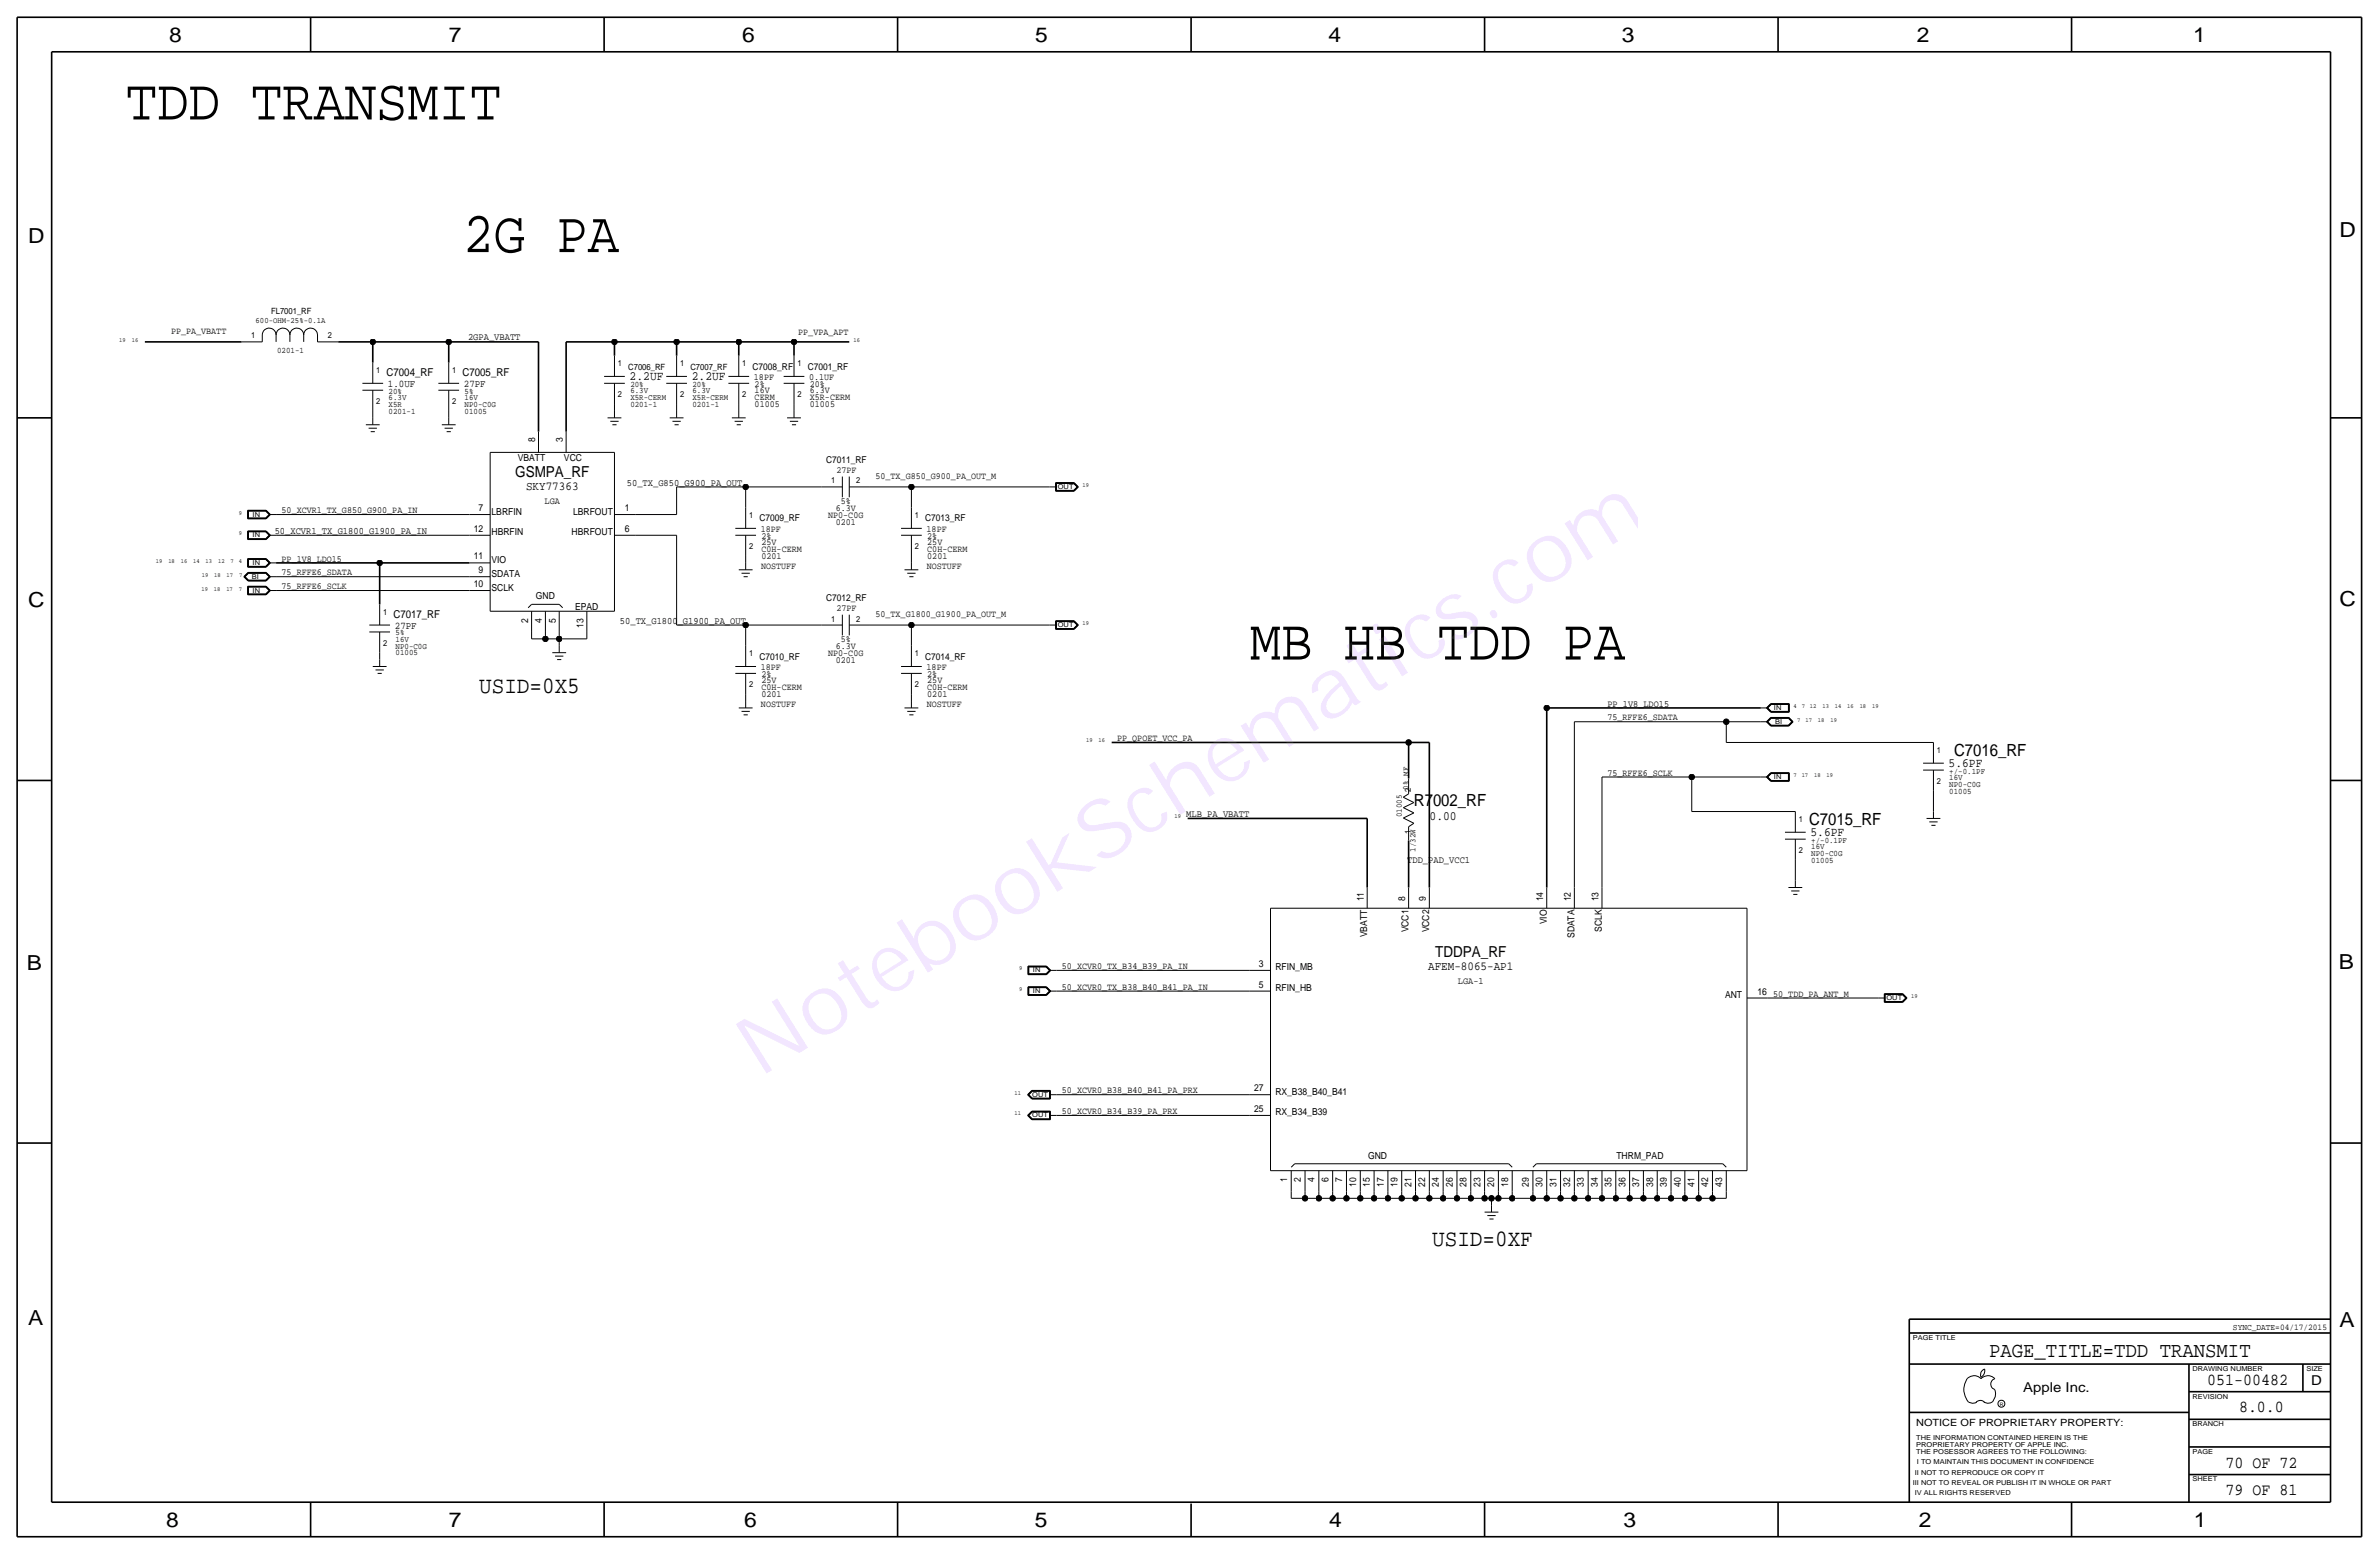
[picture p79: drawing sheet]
<svg xmlns="http://www.w3.org/2000/svg" width="875mm" height="572mm" viewBox="0 0 875 572" stroke-linecap="round" stroke-linejoin="round" font-family="sans-serif">
<defs><g id="words">
<text font-size="30.2" fill="#9f40ff" x="279.3" y="396.5" transform="rotate(-32 279.3 396.5)">NotebookSchematics.com</text>
<g font-size="21.5">
<text x="46.3" y="43.9">TDD TRANSMIT</text>
<text x="170.1" y="92.7">2G PA</text>
<text x="459.7" y="242.6">MB HB TDD PA</text>
</g>
<g font-size="8.6">
<text x="176.3" y="255">USID=0X5</text>
<text x="526.8" y="458.2">USID=0XF</text>
</g>
<text font-size="7.8" x="731.6" y="499.1">PAGE_TITLE=TDD TRANSMIT</text>
<g font-size="7.6">
<text x="62.2" y="15.5">8</text>
<text x="165" y="15.5">7</text>
<text x="273" y="15.5">6</text>
<text x="380.7" y="15.5">5</text>
<text x="488.6" y="15.5">4</text>
<text x="596.6" y="15.5">3</text>
<text x="705.1" y="15.5">2</text>
<text x="806.7" y="15.5">1</text>
<text x="10.4" y="89.4">D</text>
<text x="860.5" y="87.1">D</text>
<text x="10.4" y="223.3">C</text>
<text x="860.5" y="222.8">C</text>
<text x="9.8" y="356.6">B</text>
<text x="860.3" y="356.4">B</text>
<text x="10.4" y="487.4">A</text>
<text x="860.5" y="488.2">A</text>
<text x="61.2" y="561.6">8</text>
<text x="165" y="561.6">7</text>
<text x="273.8" y="561.6">6</text>
<text x="380.7" y="561.6">5</text>
<text x="488.9" y="561.6">4</text>
<text x="597.1" y="561.6">3</text>
<text x="705.8" y="561.6">2</text>
<text x="806.9" y="561.6">1</text>
</g>
<g font-size="6.2">
<text x="718.8" y="278.1">C7016_RF</text>
<text x="520.1" y="296.4">R7002_RF</text>
<text x="665.4" y="303.5">C7015_RF</text>
<text x="811.9" y="509.3">051-00482</text>
<text x="823.6" y="519.4">8.0.0</text>
<text x="818.6" y="539.7">70 OF 72</text>
<text x="818.6" y="549.9">79 OF 81</text>
</g>
<g font-size="5.6">
<text x="189.5" y="175.3">GSMPA_RF</text>
<text x="527.9" y="351.8">TDDPA_RF</text>
</g>
<g font-size="5">
<text x="850.1" y="509.3">D</text>
<text x="744.2" y="511.8">Apple Inc.</text>
</g>
<g font-size="4.7">
<text x="231.6" y="139.7">2.2UF</text>
<text x="254.5" y="139.7">2.2UF</text>
<text x="716.7" y="281.9">5.6PF</text>
<text x="525.8" y="301.5">0.00</text>
<text x="665.9" y="307.3">5.6PF</text>
</g>
<g font-size="4.5">
<text x="193.5" y="180.3">SKY77363</text>
<text x="525.3" y="356.9">AFEM-8065-AP1</text>
</g>
<g font-size="4">
<text x="142.2" y="138.4">C7004_RF</text>
<text x="170.1" y="138.4">C7005_RF</text>
<text x="144.7" y="227.3">C7017_RF</text>
</g>
<g font-size="3.8">
<text x="142.7" y="142.2">1.0UF</text>
<text x="170.6" y="142.2">27PF</text>
<text x="145.2" y="231.1">27PF</text>
</g>
<text font-size="3.7" x="704.8" y="524.5">NOTICE OF PROPRIETARY PROPERTY:</text>
<g font-size="3.6">
<text x="172.2" y="125.2">2GPA_VBATT</text>
<text x="230.6" y="178.6">50_TX_G850_G900_PA_OUT</text>
<text x="101" y="196.3">50_XCVR1_TX_G1800_G1900_PA_IN</text>
<text x="228" y="229.4">50_TX_G1800_G1900_PA_OUT</text>
<text x="436.3" y="300.5">MLB_PA_VBATT</text>
<text x="517.6" y="317.2">TDD_PAD_VCC1</text>
</g>
<g font-size="3.5">
<text x="62.9" y="122.7">PP_PA_VBATT</text>
<text x="293.6" y="123.2">PP_VPA_APT</text>
<text x="276.8" y="135.9">C7008_RF</text>
<text x="297.1" y="135.9">C7001_RF</text>
<text x="277.3" y="139.7">18PF</text>
<text x="277.6" y="142.2">2%</text>
<text x="297.6" y="139.7">0.1UF</text>
<text x="297.9" y="142.2">20%</text>
<text x="277.6" y="144.5">16V</text>
<text x="277.6" y="147.1">CERM</text>
<text x="277.6" y="149.6">01005</text>
<text x="297.9" y="147.1">X5R-CERM</text>
<text x="297.9" y="144.5">6.3V</text>
<text x="297.9" y="149.6">01005</text>
<text x="196.8" y="162.6" transform="rotate(-90 196.8 162.6)">8</text>
<text x="207" y="162.6" transform="rotate(-90 207 162.6)">3</text>
<text x="190.4" y="169.4">VBATT</text>
<text x="207.4" y="169.4">VCC</text>
<text x="303.9" y="170.2">C7011_RF</text>
<text x="307.7" y="174">27PF</text>
<text x="322" y="176">50_TX_G850_G900_PA_OUT_M</text>
<text x="200.3" y="185.4">LGA</text>
<text x="309.2" y="185.4">5%</text>
<text x="103.6" y="188.7">50_XCVR1_TX_G850_G900_PA_IN</text>
<text x="176" y="188">7</text>
<text x="180.8" y="189.2">LBRFIN</text>
<text x="210.8" y="189.2">LBRFOUT</text>
<text x="229.8" y="188">1</text>
<text x="279.3" y="191.8">C7009_RF</text>
<text x="304.6" y="190.5">NP0-C0G</text>
<text x="307.4" y="188">6.3V</text>
<text x="340.3" y="191.8">C7013_RF</text>
<text x="174.2" y="195.6">12</text>
<text x="180.8" y="196.9">HBRFIN</text>
<text x="210.3" y="196.9">HBRFOUT</text>
<text x="229.8" y="195.6">6</text>
<text x="279.9" y="195.6">18PF</text>
<text x="307.4" y="193">0201</text>
<text x="340.8" y="195.6">18PF</text>
<text x="280.1" y="202.9">C0H-CERM</text>
<text x="280.1" y="198.1">2%</text>
<text x="280.1" y="200.4">25V</text>
<text x="341.1" y="200.4">25V</text>
<text x="341.1" y="202.9">C0H-CERM</text>
<text x="341.1" y="198.1">2%</text>
<text x="103.6" y="206.5">PP_1V8_LDO15</text>
<text x="174.2" y="205.7">11</text>
<text x="180.8" y="207">VIO</text>
<text x="279.9" y="209.3">NOSTUFF</text>
<text x="280.1" y="205.5">0201</text>
<text x="340.9" y="209.3">NOSTUFF</text>
<text x="341.1" y="205.5">0201</text>
<text x="103.6" y="211.6">75_RFFE6_SDATA</text>
<text x="174.2" y="215.9">10</text>
<text x="176" y="210.8">9</text>
<text x="180.8" y="212.1">SDATA</text>
<text x="103.6" y="216.7">75_RFFE6_SCLK</text>
<text x="180.8" y="217.2">SCLK</text>
<text x="197.1" y="220.5">GND</text>
<text x="303.9" y="221">C7012_RF</text>
<text x="211.6" y="224.3">EPAD</text>
<text x="307.6" y="224.8">27PF</text>
<text x="322" y="226.8">50_TX_G1800_G1900_PA_OUT_M</text>
<text x="194.3" y="229.1" transform="rotate(-90 194.3 229.1)">2</text>
<text x="199.3" y="229.1" transform="rotate(-90 199.3 229.1)">4</text>
<text x="204.4" y="229.1" transform="rotate(-90 204.4 229.1)">5</text>
<text x="214.6" y="230.8" transform="rotate(-90 214.6 230.8)">13</text>
<text x="307.4" y="238.8">6.3V</text>
<text x="309.2" y="236.2">5%</text>
<text x="279.3" y="242.6">C7010_RF</text>
<text x="304.6" y="241.3">NP0-C0G</text>
<text x="307.4" y="243.8">0201</text>
<text x="340.3" y="242.6">C7014_RF</text>
<text x="279.9" y="246.4">18PF</text>
<text x="280.1" y="251.2">25V</text>
<text x="280.1" y="248.9">2%</text>
<text x="340.8" y="246.4">18PF</text>
<text x="341.1" y="251.2">25V</text>
<text x="341.1" y="248.9">2%</text>
<text x="280.1" y="253.7">C0H-CERM</text>
<text x="280.1" y="256.3">0201</text>
<text x="341.1" y="256.3">0201</text>
<text x="341.1" y="253.7">C0H-CERM</text>
<text x="279.9" y="260.1">NOSTUFF</text>
<text x="340.9" y="260.1">NOSTUFF</text>
<text x="591.3" y="259.8">PP_1V8_LDO15</text>
<text x="591.3" y="264.9">75_RFFE6_SDATA</text>
<text x="410.9" y="272.5">PP_QPOET_VCC_PA</text>
<text x="591.3" y="285.2">75_RFFE6_SCLK</text>
<text x="501.6" y="331.5" transform="rotate(-90 501.6 331.5)">11</text>
<text x="516.8" y="331.5" transform="rotate(-90 516.8 331.5)">8</text>
<text x="524.5" y="331.5" transform="rotate(-90 524.5 331.5)">9</text>
<text x="567.6" y="331.5" transform="rotate(-90 567.6 331.5)">14</text>
<text x="577.8" y="331.5" transform="rotate(-90 577.8 331.5)">12</text>
<text x="587.9" y="331.5" transform="rotate(-90 587.9 331.5)">13</text>
<text x="568.9" y="339.9" transform="rotate(-90 568.9 339.9)">VIO</text>
<text x="502.9" y="344.7" transform="rotate(-90 502.9 344.7)">VBATT</text>
<text x="518.1" y="342.9" transform="rotate(-90 518.1 342.9)">VCC1</text>
<text x="525.7" y="342.9" transform="rotate(-90 525.7 342.9)">VCC2</text>
<text x="579.1" y="345" transform="rotate(-90 579.1 345)">SDATA</text>
<text x="589.2" y="342.8" transform="rotate(-90 589.2 342.8)">SCLK</text>
<text x="390.6" y="356.4">50_XCVR0_TX_B34_B39_PA_IN</text>
<text x="463" y="355.6">3</text>
<text x="469.1" y="356.9">RFIN_MB</text>
<text x="390.6" y="364">50_XCVR0_TX_B38_B40_B41_PA_IN</text>
<text x="463" y="363.2">5</text>
<text x="469.1" y="364.5">RFIN_HB</text>
<text x="536.2" y="361.9">LGA-1</text>
<text x="646.4" y="365.8">16</text>
<text x="634.5" y="367">ANT</text>
<text x="652.2" y="366.5">50_TDD_PA_ANT_M</text>
<text x="461.3" y="401.3">27</text>
<text x="390.6" y="402.1">50_XCVR0_B38_B40_B41_PA_PRX</text>
<text x="469.1" y="402.6">RX_B38_B40_B41</text>
<text x="390.6" y="409.7">50_XCVR0_B34_B39_PA_PRX</text>
<text x="461.3" y="408.9">25</text>
<text x="469.1" y="410.2">RX_B34_B39</text>
<text x="503.2" y="426.2">GND</text>
<text x="594.5" y="426.2">THRM_PAD</text>
<text x="473.4" y="434.8" transform="rotate(-90 473.4 434.8)">1</text>
<text x="478.5" y="434.8" transform="rotate(-90 478.5 434.8)">2</text>
<text x="483.5" y="434.8" transform="rotate(-90 483.5 434.8)">4</text>
<text x="488.6" y="434.8" transform="rotate(-90 488.6 434.8)">6</text>
<text x="493.7" y="434.8" transform="rotate(-90 493.7 434.8)">7</text>
<text x="498.8" y="436.6" transform="rotate(-90 498.8 436.6)">10</text>
<text x="503.9" y="436.6" transform="rotate(-90 503.9 436.6)">15</text>
<text x="509" y="436.6" transform="rotate(-90 509 436.6)">17</text>
<text x="514" y="436.6" transform="rotate(-90 514 436.6)">19</text>
<text x="519.1" y="436.6" transform="rotate(-90 519.1 436.6)">21</text>
<text x="524.2" y="436.6" transform="rotate(-90 524.2 436.6)">22</text>
<text x="529.3" y="436.6" transform="rotate(-90 529.3 436.6)">24</text>
<text x="534.4" y="436.6" transform="rotate(-90 534.4 436.6)">26</text>
<text x="539.4" y="436.6" transform="rotate(-90 539.4 436.6)">28</text>
<text x="544.5" y="436.6" transform="rotate(-90 544.5 436.6)">23</text>
<text x="549.6" y="436.6" transform="rotate(-90 549.6 436.6)">20</text>
<text x="554.7" y="436.6" transform="rotate(-90 554.7 436.6)">18</text>
<text x="562.3" y="436.6" transform="rotate(-90 562.3 436.6)">29</text>
<text x="567.4" y="436.6" transform="rotate(-90 567.4 436.6)">30</text>
<text x="572.4" y="436.6" transform="rotate(-90 572.4 436.6)">31</text>
<text x="577.5" y="436.6" transform="rotate(-90 577.5 436.6)">32</text>
<text x="582.6" y="436.6" transform="rotate(-90 582.6 436.6)">33</text>
<text x="587.7" y="436.6" transform="rotate(-90 587.7 436.6)">34</text>
<text x="592.8" y="436.6" transform="rotate(-90 592.8 436.6)">35</text>
<text x="597.9" y="436.6" transform="rotate(-90 597.9 436.6)">36</text>
<text x="602.9" y="436.6" transform="rotate(-90 602.9 436.6)">37</text>
<text x="608" y="436.6" transform="rotate(-90 608 436.6)">38</text>
<text x="613.1" y="436.6" transform="rotate(-90 613.1 436.6)">39</text>
<text x="618.2" y="436.6" transform="rotate(-90 618.2 436.6)">40</text>
<text x="623.3" y="436.6" transform="rotate(-90 623.3 436.6)">41</text>
<text x="628.3" y="436.6" transform="rotate(-90 628.3 436.6)">42</text>
<text x="633.4" y="436.6" transform="rotate(-90 633.4 436.6)">43</text>
</g>
<g font-size="3.2">
<text x="99.7" y="115.3">FL7001_RF</text>
<text x="231.1" y="135.9">C7006_RF</text>
<text x="253.9" y="135.9">C7007_RF</text>
<text x="821.3" y="489">SYNC_DATE=04/17/2015</text>
</g>
<g font-size="3.1">
<text x="92.4" y="124.5">1</text>
<text x="120.6" y="124.5">2</text>
<text x="101.9" y="129.8">0201-1</text>
<text x="138.4" y="137.2">1</text>
<text x="166.3" y="137.2">1</text>
<text x="227.3" y="134.6">1</text>
<text x="250.1" y="134.6">1</text>
<text x="273" y="134.6">1</text>
<text x="293.3" y="134.6">1</text>
<text x="231.9" y="142.2">20%</text>
<text x="254.7" y="142.2">20%</text>
<text x="138.4" y="148.6">2</text>
<text x="143" y="147.1">6.3V</text>
<text x="143" y="144.8">20%</text>
<text x="143" y="149.6">X5R</text>
<text x="166.3" y="148.6">2</text>
<text x="170.9" y="149.6">NP0-C0G</text>
<text x="170.9" y="144.8">5%</text>
<text x="170.9" y="147.1">16V</text>
<text x="227.3" y="146.1">2</text>
<text x="231.9" y="147.1">X5R-CERM</text>
<text x="231.9" y="144.5">6.3V</text>
<text x="231.9" y="149.6">0201-1</text>
<text x="250.1" y="146.1">2</text>
<text x="254.7" y="147.1">X5R-CERM</text>
<text x="254.7" y="144.5">6.3V</text>
<text x="254.7" y="149.6">0201-1</text>
<text x="273" y="146.1">2</text>
<text x="293.3" y="146.1">2</text>
<text x="143" y="152.1">0201-1</text>
<text x="170.9" y="152.1">01005</text>
<text x="305.8" y="177.8">1</text>
<text x="314.9" y="177.8">2</text>
<text x="275.5" y="190.5">1</text>
<text x="336.5" y="190.5">1</text>
<text x="275.5" y="201.9">2</text>
<text x="336.5" y="201.9">2</text>
<text x="140.9" y="226.1">1</text>
<text x="145.5" y="233.7">5%</text>
<text x="305.8" y="228.6">1</text>
<text x="314.9" y="228.6">2</text>
<text x="140.9" y="237.5">2</text>
<text x="145.5" y="236">16V</text>
<text x="145.5" y="238.5">NP0-C0G</text>
<text x="145.5" y="241">01005</text>
<text x="275.5" y="241.3">1</text>
<text x="336.5" y="241.3">1</text>
<text x="275.5" y="252.7">2</text>
<text x="336.5" y="252.7">2</text>
<text x="712.4" y="276.9">1</text>
<text x="717" y="284.5">+/-0.1PF</text>
<text x="717" y="286.8">16V</text>
<text x="518.9" y="291.1" transform="rotate(-90 518.9 291.1)">20% MF</text>
<text x="712.4" y="288.3">2</text>
<text x="717" y="291.8">01005</text>
<text x="717" y="289.3">NP0-C0G</text>
<text x="515.6" y="300.5" transform="rotate(-90 515.6 300.5)">01005</text>
<text x="661.6" y="302.3">1</text>
<text x="518.9" y="306.8" transform="rotate(-90 518.9 306.8)">1</text>
<text x="666.2" y="309.9">+/-0.1PF</text>
<text x="520.6" y="313.2" transform="rotate(-90 520.6 313.2)">1/32W</text>
<text x="661.6" y="313.7">2</text>
<text x="666.2" y="314.7">NP0-C0G</text>
<text x="666.2" y="317.2">01005</text>
<text x="666.2" y="312.2">16V</text>
</g>
<text font-size="3" x="94" y="118.9">600-OHM-25%-0.1A</text>
<g font-size="2.5">
<text x="389.1" y="179.8">OUT</text>
<text x="92.9" y="190">IN</text>
<text x="92.9" y="197.6">IN</text>
<text x="92.9" y="207.8">IN</text>
<text x="92.7" y="212.9">BI</text>
<text x="92.9" y="217.9">IN</text>
<text x="389.1" y="230.6">OUT</text>
<text x="652.5" y="261.1">IN</text>
<text x="653" y="266.2">BI</text>
<text x="652.5" y="286.5">IN</text>
<text x="379.9" y="357.6">IN</text>
<text x="379.9" y="365.3">IN</text>
<text x="693.9" y="367.8">OUT</text>
<text x="379.7" y="403.4">OUT</text>
<text x="379.7" y="411">OUT</text>
<text x="703.5" y="492.8">PAGE TITLE</text>
<text x="806.4" y="504.2">DRAWING NUMBER</text>
<text x="848.3" y="504.2">SIZE</text>
<text x="806.4" y="514.4">REVISION</text>
<text x="806.4" y="524.5">BRANCH</text>
<text x="704.8" y="532.1">PROPRIETARY PROPERTY OF APPLE INC.</text>
<text x="704.8" y="529.6">THE INFORMATION CONTAINED HEREIN IS THE</text>
<text x="704.8" y="534.7">THE POSESSOR AGREES TO THE FOLLOWING:</text>
<text x="705.1" y="538.5">I TO MAINTAIN THIS DOCUMENT IN CONFIDENCE</text>
<text x="806.4" y="534.7">PAGE</text>
<text x="704.3" y="542.3">II NOT TO REPRODUCE OR COPY IT</text>
<text x="806.4" y="544.8">SHEET</text>
<text x="703.5" y="546.1">III NOT TO REVEAL OR PUBLISH IT IN WHOLE OR PART</text>
<text x="704.3" y="549.9">IV ALL RIGHTS RESERVED</text>
</g>
<g font-size="2.3">
<text x="43.9" y="125.7">19</text>
<text x="48.5" y="125.7">16</text>
<text x="313.9" y="125.7">16</text>
<text x="398.2" y="179.1">19</text>
<text x="87.8" y="189.2">9</text>
<text x="87.8" y="196.9">9</text>
<text x="57.4" y="207">19</text>
<text x="61.9" y="207">18</text>
<text x="66.5" y="207">16</text>
<text x="71.1" y="207">14</text>
<text x="75.6" y="207">13</text>
<text x="80.2" y="207">12</text>
<text x="84.8" y="207">7</text>
<text x="87.8" y="207">4</text>
<text x="74.2" y="212.1">19</text>
<text x="78.8" y="212.1">18</text>
<text x="83.4" y="212.1">17</text>
<text x="87.9" y="212.1">7</text>
<text x="74.1" y="217.2">19</text>
<text x="78.7" y="217.2">18</text>
<text x="83.3" y="217.2">17</text>
<text x="87.8" y="217.2">7</text>
<text x="398.2" y="229.9">19</text>
<text x="659.6" y="260.4">4</text>
<text x="662.7" y="260.4">7</text>
<text x="665.7" y="260.4">12</text>
<text x="670.3" y="260.4">13</text>
<text x="674.9" y="260.4">14</text>
<text x="679.4" y="260.4">16</text>
<text x="684" y="260.4">18</text>
<text x="688.6" y="260.4">19</text>
<text x="661.1" y="265.4">7</text>
<text x="664.1" y="265.4">17</text>
<text x="668.7" y="265.4">18</text>
<text x="673.3" y="265.4">19</text>
<text x="399.5" y="273.1">19</text>
<text x="404.1" y="273.1">16</text>
<text x="659.6" y="285.8">7</text>
<text x="662.7" y="285.8">17</text>
<text x="667.3" y="285.8">18</text>
<text x="671.8" y="285.8">19</text>
<text x="432" y="301">19</text>
<text x="374.9" y="356.9">9</text>
<text x="374.9" y="364.5">9</text>
<text x="703" y="367">19</text>
<text x="373.1" y="402.6">11</text>
<text x="373.1" y="410.2">11</text>
</g>
<text font-size="1.8" x="735.5" y="516.9">R</text>
</g></defs>
<g fill="none" stroke="#000" stroke-width=".37">
<path d="M88.8 125.7h7.7zM96.5 123.2a2.54 2.54 0 0 1 2.5-2.5 2.54 2.54 0 0 1 2.5 2.5 2.54 2.54 0 0 1 2.6-2.5 2.54 2.54 0 0 1 2.5 2.5 2.54 2.54 0 0 1 2.6-2.5 2.54 2.54 0 0 1 2.5 2.5 2.54 2.54 0 0 1 2.5-2.5 2.54 2.54 0 0 1 2.6 2.5M96.5 123.2v2.5zM101.5 123.2v2.5zM106.6 123.2v2.5zM111.7 123.2v2.5zM116.8 123.2v2.5zM116.8 125.7h7.6zM137.1 133.4v7.6zM165 133.4v7.6zM222.2 138.4h7.6zM226 130.8v7.6z"/>
<path d="M245.1 138.4h7.6zM248.9 130.8v7.6zM267.9 138.4h7.6zM271.7 130.8v7.6zM288.2 138.4h7.7zM292 130.8v7.6zM133.3 141h7.6zM133.3 143.5h7.6zM134.6 156.2h5zM135.6 157.5h3zM136.3 158.8h1.6zM137.1 151.1v2.6z"/>
<path d="M137.1 143.5v7.6zM137.1 153.7v2.5zM161.2 141h7.7zM161.2 143.5h7.7zM162.5 156.2h5.1zM163.5 157.5h3.1zM164.3 158.8h1.5zM165 151.1v2.6zM165 153.7v2.5zM165 143.5v7.6zM198.1 158.8v7.6zM208.2 158.8v7.6z"/>
<path d="M222.2 141h7.6zM223.5 153.7h5zM224.5 154.9h3zM225.2 156.2h1.6zM226 148.6v2.5zM226 141v7.6zM226 151.1v2.6zM245.1 141h7.6zM246.3 153.7h5.1zM247.3 154.9h3.1zM248.1 156.2h1.5zM248.9 148.6v2.5z"/>
<path d="M248.9 141v7.6zM248.9 151.1v2.6zM267.9 141h7.6zM269.2 153.7h5.1zM270.2 154.9h3.1zM271 156.2h1.5zM271.7 148.6v2.5zM271.7 141v7.6zM271.7 151.1v2.6zM288.2 141h7.7zM289.5 153.7h5.1zM290.5 154.9h3.1z"/>
<path d="M291.3 156.2h1.5zM292 148.6v2.5zM292 141v7.6zM292 151.1v2.6zM180.3 166.4v58.4zM180.3 166.4h45.7zM226 166.4v58.4zM248.9 179.1v10.1zM248.9 179.1h25.4zM274.3 179.1h27.9zM274.3 179.1v7.6zM302.2 179.1h7.6z"/>
<path d="M309.8 175.3v7.6zM312.4 175.3v7.6zM312.4 179.1h7.6zM320 179.1h15.2zM335.2 179.1h50.8zM335.2 179.1v7.6zM386 179.1h2.6zM388.3 177.5v3.1zM388.3 177.5h6.8zM388.4 177.6h6.6zM388.4 177.6v2.9zM388.5 177.7h6.5z"/>
<path d="M388.5 177.7v2.7zM388.6 177.8h6.3zM388.6 177.8v2.5zM394.9 177.8l1.3 1.3zM395 177.7l1.3 1.4zM395 177.6l1.5 1.5zM395.1 177.5l1.5 1.6zM91.1 195.3v3.1zM91.1 198.4h6.8zM91.1 187.7v3.1zM91.1 190.8h6.8zM91.1 195.3h6.8z"/>
<path d="M91.1 187.7h6.8zM91.2 195.4h6.6zM91.2 187.8h6.6zM91.2 195.4v2.9zM91.2 198.3h6.6zM91.2 187.8v2.9zM91.2 190.7h6.6zM91.3 195.5v2.7zM91.3 198.2h6.5zM91.3 187.9v2.7zM91.3 190.6h6.5zM91.3 195.5h6.5z"/>
<path d="M91.3 187.9h6.5zM91.4 195.6v2.5zM91.4 198.1h6.3zM91.4 188v2.5zM91.4 190.5h6.3zM91.4 195.6h6.3zM91.4 188h6.3zM97.7 198.1l1.3-1.3zM97.7 190.5l1.3-1.3zM97.7 195.6l1.3 1.3zM97.7 188l1.3 1.2zM97.8 198.2l1.4-1.3z"/>
<path d="M97.8 190.6l1.4-1.4zM97.8 195.5l1.4 1.4zM97.8 187.9l1.4 1.3zM97.8 195.4l1.5 1.5zM97.8 187.8l1.5 1.4zM97.8 198.3l1.5-1.4zM97.8 190.7l1.5-1.5zM97.9 195.3l1.6 1.6zM97.9 187.7l1.6 1.5zM97.9 190.8l1.6-1.6zM99 196.9h2.5zM99 189.2h2.5z"/>
<path d="M99.5 196.8l-1.6 1.6zM101.5 196.9h71.2zM101.5 189.2h71.2zM172.7 189.2h7.6zM172.7 196.9h7.6zM226 189.2h7.6zM226 196.9h7.6zM233.6 189.2h15.3zM233.6 196.9h15.3zM248.9 196.9v33zM270.5 196.9h7.6zM270.5 194.3h7.6z"/>
<path d="M274.3 186.7v7.6zM274.3 196.8v7.7zM331.4 194.3h7.6zM331.4 196.9h7.6zM335.2 186.7v7.6zM335.2 196.8v7.7zM388.3 180.6h6.8zM388.4 180.5h6.6zM388.5 180.4h6.5zM388.6 180.3h6.3zM394.9 180.3l1.3-1.2zM395 180.4l1.3-1.3z"/>
<path d="M395 180.5l1.5-1.4zM395.1 180.6l1.5-1.5zM89.7 212.1l1.5 1.6zM89.8 212.1l1.5-1.5zM89.8 212.1l1.5 1.5zM90 212.1l1.3 1.4zM90 212.1l1.3-1.4zM90.1 212.1l1.3-1.3zM90.1 212.1l1.3 1.3zM91.1 215.6v3.1zM91.1 218.7h6.8zM91.1 205.4v3.2z"/>
<path d="M91.1 208.6h6.8zM91.1 215.6h6.8zM91.1 205.4h6.8zM91.2 215.7h6.6zM91.2 205.5h6.6zM91.2 215.7v2.9zM91.2 218.6h6.6zM91.2 205.5v3zM91.2 208.5h6.6zM91.2 213.7h6.7zM91.2 210.5l-1.5 1.6zM91.2 210.5h6.7z"/>
<path d="M91.3 210.6h6.5zM91.3 215.8v2.7zM91.3 218.5h6.5zM91.3 213.6h6.5zM91.3 205.6v2.8zM91.3 208.4h6.5zM91.3 215.8h6.5zM91.3 205.6h6.5zM91.3 213.5h6.5zM91.3 210.7h6.5zM91.4 215.9v2.5zM91.4 218.4h6.3z"/>
<path d="M91.4 213.4h6.3zM91.4 205.7v2.6zM91.4 208.3h6.3zM91.4 215.9h6.3zM91.4 210.8h6.3zM91.4 205.7h6.3zM97.7 218.4l1.3-1.2zM97.7 213.4l1.3-1.3zM97.7 208.3l1.3-1.3zM97.7 215.9l1.3 1.3zM97.7 210.8l1.3 1.3zM97.7 205.7l1.3 1.3z"/>
<path d="M97.8 218.5l1.4-1.3zM97.8 213.5l1.4-1.4zM97.8 208.4l1.4-1.4zM97.8 215.8l1.4 1.4zM97.8 210.7l1.4 1.4zM97.8 205.6l1.4 1.4zM97.8 215.7l1.5 1.5zM97.8 210.6l1.5 1.5zM97.8 205.5l1.5 1.5zM97.8 218.6l1.5-1.4zM97.8 213.6l1.5-1.5zM97.8 208.5l1.5-1.5z"/>
<path d="M97.9 215.6l1.6 1.6zM97.9 210.5l1.6 1.6zM97.9 205.4l1.6 1.6zM99 217.2h2.5zM99 212.1h2.5zM99 207h2.5zM99.5 217.2l-1.6 1.5zM99.5 212.1l-1.6 1.6zM99.5 207l-1.6 1.6zM101.5 212.1h71.2zM101.5 217.2h71.2zM172.7 207h7.6z"/>
<path d="M172.7 212.1h7.6zM172.7 217.2h7.6zM271.7 209.6h5.1zM272.7 210.8h3.1zM273.5 212.1h1.5zM274.3 204.5v2.5zM274.3 207v2.6zM332.7 209.6h5.1zM333.7 210.8h3.1zM334.5 212.1h1.5zM335.2 204.5v2.5zM335.2 207v2.6z"/>
<path d="M135.8 229.9h7.7zM135.8 232.4h7.7zM139.6 222.3v7.6zM139.6 232.4v7.6zM180.3 224.8h45.7zM194.3 223.5l1.2-1.3zM195.5 232.4v2.5zM195.5 235h5.1zM195.5 224.8v7.6zM195.5 222.3h10.2zM200.6 235h5.1zM200.6 232.4v2.6z"/>
<path d="M200.6 224.8v7.6zM205.7 235h10.1zM205.7 235v2.5zM205.7 232.4v2.6zM205.7 224.8v7.6zM205.7 222.3l1.3 1.2zM205.7 237.5v2.5zM215.8 232.4v2.6zM215.8 224.8v7.6zM248.9 229.9h25.4zM274.3 229.9h27.9zM274.3 229.9v7.6z"/>
<path d="M274.3 237.5v7.6zM302.2 229.9h7.6zM309.8 226.1v7.6zM312.4 226.1v7.6zM312.4 229.9h7.6zM320 229.9h15.2zM335.2 229.9h50.8zM335.2 229.9v7.6zM335.2 237.5v7.6zM386 229.9h2.6zM388.3 231.4h6.8zM388.3 228.3v3.1z"/>
<path d="M388.3 228.3h6.8zM388.4 228.4h6.6zM388.4 228.4v2.9zM388.4 231.3h6.6zM388.5 228.5h6.5zM388.5 228.5v2.7zM388.5 231.2h6.5zM388.6 228.6h6.3zM388.6 228.6v2.5zM388.6 231.1h6.3zM394.9 231.1l1.3-1.2zM394.9 228.6l1.3 1.3z"/>
<path d="M395 231.2l1.3-1.3zM395 228.5l1.3 1.4zM395 231.3l1.5-1.4zM395 228.4l1.5 1.5zM395.1 228.3l1.5 1.6zM395.1 231.4l1.5-1.5zM137.1 245.1h5.1zM138.1 246.4h3.1zM138.9 247.7h1.5zM139.6 240v2.6zM139.6 242.6v2.5zM203.1 240h5.1z"/>
<path d="M204.2 241.3h3zM204.9 242.6h1.6zM270.5 247.7h7.6zM270.5 245.1h7.6zM274.3 255.3v2.5zM274.3 257.8v2.5zM274.3 247.6v7.7zM331.4 245.1h7.6zM331.4 247.7h7.6zM335.2 255.3v2.5zM335.2 257.8v2.5zM335.2 247.6v7.7z"/>
<path d="M651.3 258.8h6.8zM651.3 258.8l-1.6 1.6zM651.4 258.9h6.6zM651.4 259h6.5zM651.5 259.1h6.3zM657.8 259.1v2.5zM657.9 259v2.7zM658 258.9v2.9zM658.1 258.8v3.1zM271.7 260.4h5.1zM272.7 261.6h3.1zM273.5 262.9h1.5z"/>
<path d="M332.7 260.4h5.1zM333.7 261.6h3.1zM334.5 262.9h1.5zM579.1 265.4h55.9zM579.1 265.4v61zM635 273.1h76.2zM635 265.4v7.7zM635 265.4h12.7zM647.7 265.4h2.5zM647.7 260.4h2.5zM649.7 265.4l1.6 1.6zM649.7 260.3l1.6 1.6z"/>
<path d="M649.7 265.4l1.6-1.5zM649.9 265.4l1.5-1.4zM649.9 260.4l1.5-1.5zM649.9 265.4l1.5 1.5zM649.9 260.4l1.5 1.4zM650 260.4l1.4-1.4zM650 265.4l1.4 1.4zM650 260.4l1.4 1.3zM650.2 265.4l1.3 1.3zM650.2 260.3l1.3 1.3zM650.2 265.4l1.3-1.2zM650.2 260.4l1.3-1.3z"/>
<path d="M651.3 267h6.7zM651.3 261.9h6.8zM651.3 263.9h6.7zM651.4 264h6.5zM651.4 261.8h6.6zM651.4 266.9h6.5zM651.4 261.7h6.5zM651.4 264.1l-1.4 1.3zM651.4 266.8h6.5zM651.4 264.1h6.5zM651.5 264.2h6.3zM651.5 261.6h6.3z"/>
<path d="M651.5 266.7h6.3zM657.8 264.2l1.3 1.2zM657.8 266.7l1.3-1.3zM657.9 266.8l1.3-1.4zM657.9 264.1l1.3 1.3zM657.9 266.9l1.5-1.5zM657.9 264l1.5 1.4zM658 263.9l1.5 1.5zM659.5 265.4l-1.5 1.6zM711.2 273.1v7.6zM516.1 293.2l2-1.3zM516.2 297l3.8-1.9z"/>
<path d="M516.2 293.2l3.8 1.9zM516.2 297l3.8 2zM518.1 286.3v5.6zM589.2 285.8v40.6zM589.2 285.8h33.1zM622.3 285.8h25.4zM622.3 285.8v12.6zM622.3 298.5h38.1zM647.7 285.8h2.5zM649.7 285.7l1.6 1.6zM649.7 285.8l1.6-1.6zM649.9 285.8l1.5-1.5z"/>
<path d="M649.9 285.8l1.5 1.4zM650 285.8l1.4 1.3zM650.2 285.7l1.3 1.3zM650.2 285.8l1.3-1.3zM651.3 284.2h6.8zM651.3 287.3h6.8zM651.4 287.2h6.6zM651.4 284.3h6.6zM651.4 287.1h6.5zM651.4 284.4l-1.4 1.4zM651.4 284.4h6.5zM651.5 287h6.3z"/>
<path d="M651.5 284.5h6.3zM657.8 284.5v2.5zM657.9 284.4v2.7zM658 284.3v2.9zM658.1 284.2v3.1zM660.4 298.5v7.6zM707.3 283.2h7.7zM707.3 280.7h7.7zM711.2 290.8v7.7zM711.2 283.2v7.6zM711.2 298.5v2.5zM516.2 300.8l3.8-1.8z"/>
<path d="M516.2 300.8l3.8 2zM518.1 304v5.1zM518.1 304l1.9-1.2zM656.5 308.6h7.7zM656.5 306.1h7.7zM660.4 316.2v7.7zM660.4 308.6v7.6zM708.6 301h5.1zM709.6 302.3h3.1zM710.4 303.5h1.5zM467.3 334h175.3zM467.3 334v96.5z"/>
<path d="M502.9 326.4v7.6zM518.1 326.4v7.6zM525.7 326.4v7.6zM568.9 326.4v7.6zM579.1 326.4v7.6zM589.2 326.4v7.6zM642.6 334v96.5zM657.8 326.4h5.1zM658.8 327.7h3.1zM659.6 328.9h1.5zM660.4 323.9v2.5zM378.1 355.3v3.1z"/>
<path d="M378.1 358.4h6.8zM378.1 355.3h6.8zM378.2 355.4h6.7zM378.2 355.4v2.9zM378.2 358.3h6.7zM378.3 355.5h6.5zM378.3 355.5v2.7zM378.3 358.2h6.5zM378.4 355.6h6.4zM378.4 355.6v2.5zM378.4 358.1h6.4zM384.8 355.6l1.2 1.3z"/>
<path d="M384.8 358.1l1.2-1.2zM384.8 358.2l1.4-1.3zM384.8 355.5l1.4 1.4zM384.9 358.3l1.4-1.4zM384.9 355.4l1.4 1.5zM384.9 355.3l1.6 1.6zM384.9 358.4l1.6-1.5zM386 356.9h2.6zM388.6 356.9h71.1zM459.7 356.9h7.6zM378.1 362.9v3.2zM378.1 366.1h6.8z"/>
<path d="M378.1 362.9h6.8zM378.2 363h6.7zM378.2 363v3zM378.2 366h6.7zM378.3 363.1h6.5zM378.3 363.1v2.8zM378.3 365.9h6.5zM378.4 363.2h6.4zM378.4 363.2v2.6zM378.4 365.8h6.4zM384.8 363.2l1.2 1.3zM384.8 365.8l1.2-1.3z"/>
<path d="M384.8 365.9l1.4-1.4zM384.8 363.1l1.4 1.4zM384.9 366l1.4-1.5zM384.9 363l1.4 1.5zM384.9 362.9l1.6 1.6zM384.9 366.1l1.6-1.6zM386 364.5h2.6zM388.6 364.5h71.1zM459.7 364.5h7.6zM642.6 367h7.6zM650.2 367h40.6zM690.8 367h2.6z"/>
<path d="M693.1 368.6h6.8zM693.1 365.5v3.1zM693.1 365.5h6.8zM693.2 365.6h6.6zM693.2 365.6v2.9zM693.2 368.5h6.6zM693.3 365.7h6.5zM693.3 365.7v2.7zM693.3 368.4h6.5zM693.4 365.8h6.3zM693.4 365.8v2.5zM693.4 368.3h6.3z"/>
<path d="M699.7 368.3l1.3-1.3zM699.7 365.8l1.3 1.2zM699.8 368.4l1.3-1.4zM699.8 365.7l1.3 1.3zM699.8 368.5l1.5-1.5zM699.8 365.6l1.5 1.4zM699.9 365.5l1.5 1.5zM699.9 368.6l1.5-1.6zM378 402.6l1.5 1.6zM378 410.2l1.5 1.6zM378 402.6l1.5-1.6zM378 410.2l1.5-1.6z"/>
<path d="M378.1 402.6l1.5-1.5zM378.1 410.2l1.5-1.5zM378.1 402.6l1.5 1.5zM378.1 410.2l1.5 1.5zM378.3 402.6l1.3-1.4zM378.3 410.2l1.3-1.4zM378.3 402.6l1.3 1.4zM378.3 410.2l1.3 1.4zM378.4 402.6l1.3 1.3zM378.4 410.2l1.3 1.3zM378.4 402.6l1.3-1.3zM378.4 410.2l1.3-1.3z"/>
<path d="M379.5 401h6.8zM379.5 408.6h6.8zM379.5 404.2h6.8zM379.5 411.8h6.8zM379.6 404.1h6.6zM379.6 411.7h6.6zM379.6 401.1h6.6zM379.6 408.7h6.6zM379.6 404h6.5zM379.6 411.6h6.5zM379.6 401.2h6.5zM379.6 408.8h6.5z"/>
<path d="M379.7 401.3h6.3zM379.7 403.9h6.3zM379.7 408.9h6.3zM379.7 411.5h6.3zM386 402.6h2.6zM386 410.2h2.6zM386 401.3v2.6zM386 408.9v2.6zM386.1 401.2v2.8zM386.1 408.8v2.8zM386.2 401.1v3zM386.2 408.7v3z"/>
<path d="M386.3 401v3.2zM386.3 408.6v3.2zM388.6 402.6h71.1zM388.6 410.2h71.1zM459.7 410.2h7.6zM459.7 402.6h7.6zM467.3 430.5h175.3zM474.9 438.1v2.6zM474.9 430.5v7.6zM474.9 429.3l1.3-1.3zM476.2 428h78.7zM480 438.1v2.6z"/>
<path d="M480 430.5v7.6zM485.1 438.1v2.6zM485.1 430.5v7.6zM490.2 438.1v2.6zM490.2 430.5v7.6zM495.3 438.1v2.6zM495.3 430.5v7.6zM500.3 438.1v2.6zM500.3 430.5v7.6zM505.4 438.1v2.6zM505.4 430.5v7.6zM510.5 438.1v2.6z"/>
<path d="M510.5 430.5v7.6zM515.6 438.1v2.6zM515.6 430.5v7.6zM520.7 438.1v2.6zM520.7 430.5v7.6zM525.7 438.1v2.6zM525.7 430.5v7.6zM530.8 438.1v2.6zM530.8 430.5v7.6zM535.9 438.1v2.6zM535.9 430.5v7.6zM541 438.1v2.6z"/>
<path d="M541 430.5v7.6zM546.1 438.1v2.6zM546.1 430.5v7.6zM551.1 438.1v2.6zM551.1 430.5v7.6zM554.9 428l1.3 1.3zM556.2 438.1v2.6zM556.2 430.5v7.6zM563.8 438.1v2.6zM563.8 430.5v7.6zM563.8 429.3l1.3-1.3zM565.1 428h68.6z"/>
<path d="M568.9 438.1v2.6zM568.9 430.5v7.6zM574 438.1v2.6zM574 430.5v7.6zM579.1 438.1v2.6zM579.1 430.5v7.6zM584.2 438.1v2.6zM584.2 430.5v7.6zM589.2 438.1v2.6zM589.2 430.5v7.6zM594.3 438.1v2.6zM594.3 430.5v7.6z"/>
<path d="M599.4 438.1v2.6zM599.4 430.5v7.6zM604.5 438.1v2.6zM604.5 430.5v7.6zM609.6 438.1v2.6zM609.6 430.5v7.6zM614.6 438.1v2.6zM614.6 430.5v7.6zM619.7 438.1v2.6zM619.7 430.5v7.6zM624.8 438.1v2.6zM624.8 430.5v7.6z"/>
<path d="M629.9 438.1v2.6zM629.9 430.5v7.6zM633.7 428l1.3 1.3zM635 438.1v2.6zM635 430.5v7.6zM474.9 440.7h5.1zM480 440.7h5.1zM485.1 440.7h5.1zM490.2 440.7h5.1zM495.3 440.7h5zM500.3 440.7h5.1zM505.4 440.7h5.1z"/>
<path d="M510.5 440.7h5.1zM515.6 440.7h5.1zM520.7 440.7h5zM525.7 440.7h5.1zM530.8 440.7h5.1zM535.9 440.7h5.1zM541 440.7h5.1zM546.1 445.8h5zM546.1 440.7h2.5zM547.1 447h3zM547.8 448.3h1.6zM548.6 440.7h2.5z"/>
<path d="M548.6 440.7v2.5zM548.6 443.2v2.6zM551.1 440.7h5.1zM556.2 440.7h7.6zM563.8 440.7h5.1zM568.9 440.7h5.1zM574 440.7h5.1zM579.1 440.7h5.1zM584.2 440.7h5zM589.2 440.7h5.1zM594.3 440.7h5.1zM599.4 440.7h5.1z"/>
<path d="M604.5 440.7h5.1zM609.6 440.7h5zM614.6 440.7h5.1zM619.7 440.7h5.1zM624.8 440.7h5.1zM629.9 440.7h5.1zM724.1 515.6l.5 .2a2.67 2.67 0 0 0 2.5-.2M726.8 515.7a2.09 2.09 0 0 1 3.1 0M728.6 506.5a2.69 2.69 0 0 0 1.3-3 2.26 2.26 0 0 0-1.3 3M729.7 515.6l.4 .2a2.67 2.67 0 0 0 2.6-.2M733.7 511.1a4.5 4.5 0 0 1-1 4.6M733.8 511a2.08 2.08 0 0 1-1.6-2 2.08 2.08 0 0 1 1.6-2 3.4 3.4 0 0 0-5.1 0 3.6 3.6 0 0 0-3.9-.8 3.6 3.6 0 0 0-2.3 3.3 7.1 7.1 0 0 0 1.6 6.2"/>
<circle cx="736.1" cy="516.2" r="1.28"/>
</g>
<g fill="none" stroke="#000" stroke-width=".6" stroke-linecap="butt">
<path d="M6.3 6.4v558.7zM6.3 6.4h862.3zM19 19.1v533.4zM19 19.1h838.2zM114.2 6.4v12.7zM222.2 6.4v12.7zM330.1 6.4v12.7zM438.1 6.4v12.7zM546.1 6.4v12.7zM654 6.4v12.7zM762 6.4v12.7zM857.2 19.1v533.4z"/>
<path d="M868.6 6.4v558.7zM53.3 125.7h35.5zM124.4 125.7h12.7zM137.1 125.7h27.9zM137.1 125.7v7.7zM165 125.7v7.7zM165 125.7h33.1zM198.1 125.7v33.1zM208.2 125.7v33.1zM208.2 125.7h17.8zM226 125.7h22.9zM226 125.7v5.1z"/>
<path d="M248.9 125.7h22.8zM248.9 125.7v5.1zM271.7 125.7h20.3zM271.7 125.7v5.1zM292 125.7h20.4zM292 125.7v5.1zM6.3 153.7h12.7zM857.2 153.7h11.4zM101.5 207h38.1zM139.6 207h33.1zM139.6 207v15.3zM408.9 273.1h109.2z"/>
<path d="M518.1 273.1h7.6zM518.1 273.1v13.2zM525.7 273.1v53.3zM568.7 260.4h.2zM568.9 260.4h78.8zM568.9 260.4v66zM6.3 287h12.7zM857.2 287h11.4zM436.8 301h66.1zM502.9 301v25.4zM518.1 309.1v17.3zM6.3 420.4h12.7z"/>
<path d="M857.2 420.4h11.4zM702.3 485.1v5.1zM702.3 485.1h154.9zM702.3 490.2v62.3zM702.3 490.2h154.9zM702.3 519.4h102.8zM702.3 501.6h154.9zM805.1 501.6v50.8zM805.1 511.8h52.1zM847 501.6v10.2zM805.1 522h52.1zM805.1 532.1h52.1z"/>
<path d="M19 552.5h838.2zM114.2 552.5v12.7zM222.2 552.5v12.7zM330.1 552.5v12.7zM438.1 553v12.1zM546.1 552.5v12.7zM654 552.5v12.7zM762 552.5v12.7zM805.1 542.3h52.1zM6.3 565.2h862.3z"/>
</g>
<g fill="#000" stroke="#000" stroke-width=".37">
<circle cx="137.1" cy="125.7" r="1.02"/>
<circle cx="165" cy="125.7" r="1.02"/>
<circle cx="226" cy="125.7" r="1.02"/>
<circle cx="248.9" cy="125.7" r="1.02"/>
<circle cx="271.7" cy="125.7" r="1.02"/>
<circle cx="292" cy="125.7" r="1.02"/>
<circle cx="274.3" cy="179.1" r="1.02"/>
<circle cx="335.2" cy="179.1" r="1.02"/>
<circle cx="139.6" cy="207" r="1.02"/>
<circle cx="200.6" cy="234.9" r="1.02"/>
<circle cx="205.7" cy="234.9" r="1.02"/>
<circle cx="274.3" cy="229.9" r="1.02"/>
<circle cx="335.2" cy="229.9" r="1.02"/>
<circle cx="518.1" cy="273" r="1.02"/>
<circle cx="568.9" cy="260.3" r="1.02"/>
<circle cx="635" cy="265.4" r="1.02"/>
<circle cx="622.3" cy="285.7" r="1.02"/>
<circle cx="480" cy="440.7" r="1.02"/>
<circle cx="485.1" cy="440.7" r="1.02"/>
<circle cx="490.2" cy="440.7" r="1.02"/>
<circle cx="495.3" cy="440.7" r="1.02"/>
<circle cx="500.3" cy="440.7" r="1.02"/>
<circle cx="505.4" cy="440.7" r="1.02"/>
<circle cx="510.5" cy="440.7" r="1.02"/>
<circle cx="515.6" cy="440.7" r="1.02"/>
<circle cx="520.7" cy="440.7" r="1.02"/>
<circle cx="525.7" cy="440.7" r="1.02"/>
<circle cx="530.8" cy="440.7" r="1.02"/>
<circle cx="535.9" cy="440.7" r="1.02"/>
<circle cx="541" cy="440.7" r="1.02"/>
<circle cx="546.1" cy="440.7" r="1.02"/>
<circle cx="548.6" cy="440.7" r="1.02"/>
<circle cx="551.1" cy="440.7" r="1.02"/>
<circle cx="556.2" cy="440.7" r="1.02"/>
<circle cx="563.8" cy="440.7" r="1.02"/>
<circle cx="568.9" cy="440.7" r="1.02"/>
<circle cx="574" cy="440.7" r="1.02"/>
<circle cx="579.1" cy="440.7" r="1.02"/>
<circle cx="584.2" cy="440.7" r="1.02"/>
<circle cx="589.2" cy="440.7" r="1.02"/>
<circle cx="594.3" cy="440.7" r="1.02"/>
<circle cx="599.4" cy="440.7" r="1.02"/>
<circle cx="604.5" cy="440.7" r="1.02"/>
<circle cx="609.6" cy="440.7" r="1.02"/>
<circle cx="614.6" cy="440.7" r="1.02"/>
<circle cx="619.7" cy="440.7" r="1.02"/>
<circle cx="624.8" cy="440.7" r="1.02"/>
<circle cx="629.9" cy="440.7" r="1.02"/>
</g>
<use href="#words"/>
</svg>
